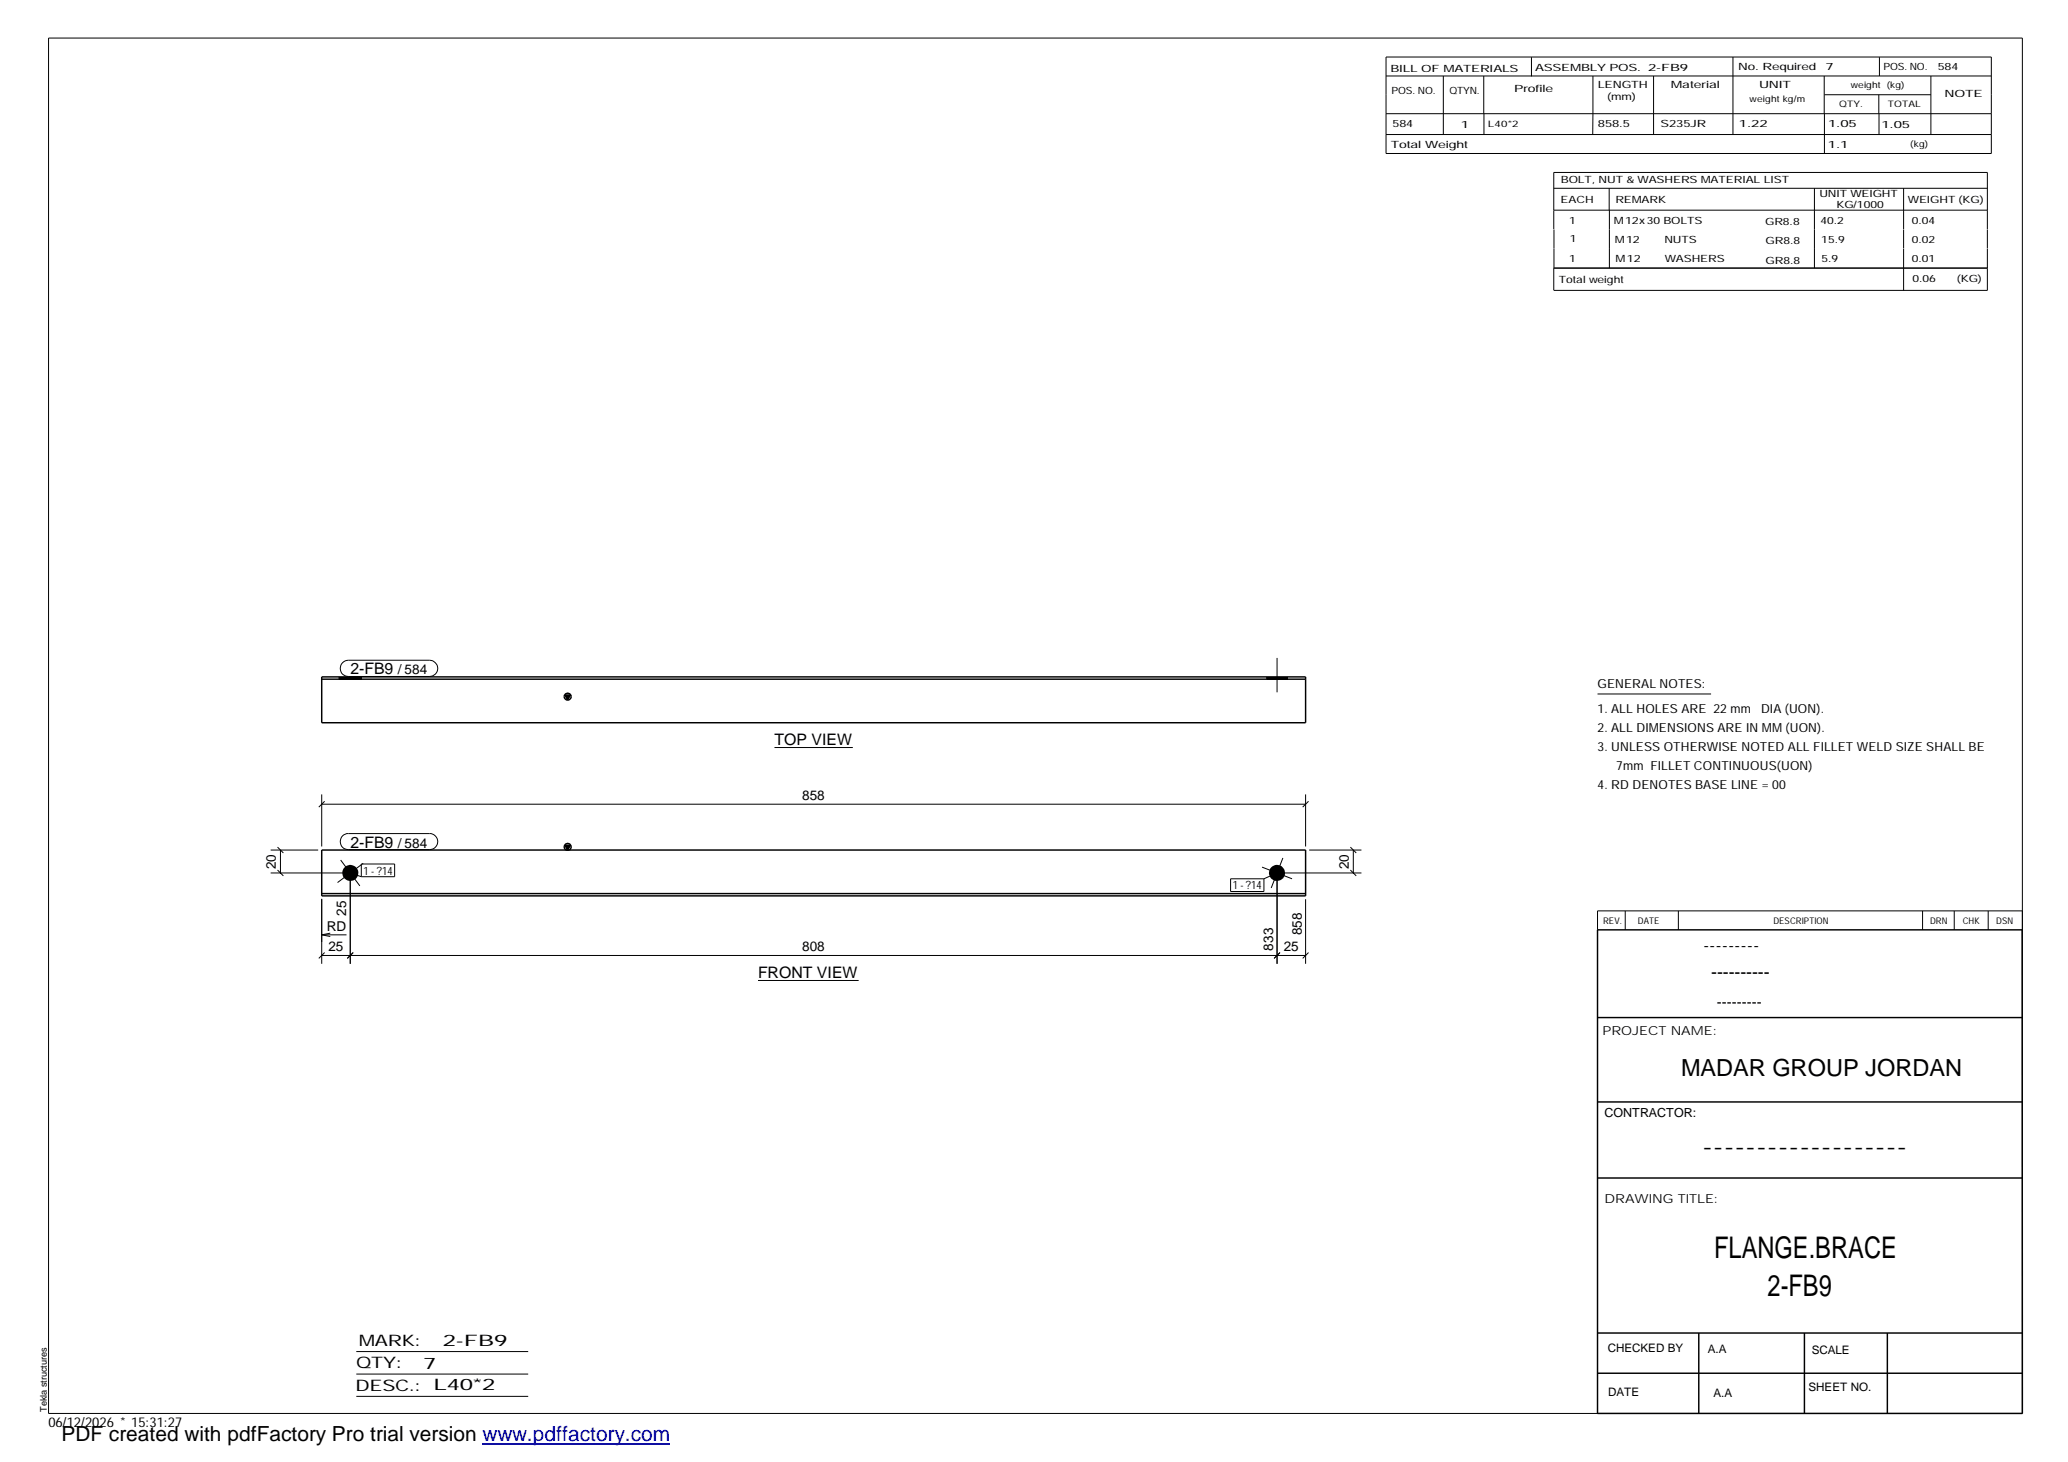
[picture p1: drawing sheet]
<svg xmlns="http://www.w3.org/2000/svg" width="420mm" height="297mm" viewBox="0 0 420 297" stroke-linecap="round" stroke-linejoin="round" font-family="sans-serif">
<defs><g id="words">
<g font-size="6.1">
<text x="348.3" y="255.5">FLANGE.BRACE</text>
<text x="359.1" y="263.3">2-FB9</text>
</g>
<text font-size="4.8" x="341.5" y="218.6">MADAR GROUP JORDAN</text>
<text font-size="4.2" x="12.5" y="292.7">PDF created with pdfFactory Pro trial version www.pdffactory.com</text>
<g font-size="3.6">
<text x="346.1" y="193.2">---------</text>
<text x="347.7" y="198.6">----------</text>
<text x="345.8" y="234.2">-------------------</text>
</g>
<g font-size="3.2">
<text x="71.2" y="137">2-FB9</text>
<text x="157.4" y="151.4">TOP VIEW</text>
<text x="71.2" y="172.2">2-FB9</text>
<text x="154" y="198.7">FRONT VIEW</text>
<text x="72.9" y="273.5">MARK:</text>
<text x="90" y="273.5">2-FB9</text>
<text x="72.4" y="278">QTY:</text>
<text x="86" y="278.1">7</text>
<text x="72.2" y="282.6">DESC.:</text>
<text x="88.1" y="282.4">L40*2</text>
</g>
<text font-size="3" x="348.8" y="204.5">---------</text>
<g font-size="2.8">
<text x="80.8" y="137">/ 584</text>
<text x="163" y="162.5">858</text>
<text x="80.8" y="172.2">/ 584</text>
<text x="56" y="176.6" transform="rotate(-90 56 176.6)">20</text>
<text x="274" y="176.6" transform="rotate(-90 274 176.6)">20</text>
<text x="66.4" y="189.1">RD</text>
<text x="70.4" y="186.1" transform="rotate(-90 70.4 186.1)">25</text>
<text x="264.5" y="190.1" transform="rotate(-90 264.5 190.1)">858</text>
<text x="66.7" y="193.2">25</text>
<text x="163" y="193.2">808</text>
<text x="258.7" y="193.2" transform="rotate(-90 258.7 193.2)">833</text>
<text x="260.8" y="193.2">25</text>
<text x="9.8" y="290">06/12/2026 * 15:31:27</text>
</g>
<g font-size="2.5">
<text x="324.6" y="139.9">GENERAL NOTES:</text>
<text x="324.6" y="148.7">2. ALL DIMENSIONS ARE IN MM (UON).</text>
<text x="324.6" y="144.9">1. ALL HOLES ARE 22 mm</text>
<text x="357.8" y="144.9">DIA (UON).</text>
<text x="324.6" y="152.5">3. UNLESS OTHERWISE NOTED ALL FILLET WELD SIZE SHALL BE</text>
<text x="324.6" y="160.2">4. RD DENOTES BASE LINE = 00</text>
<text x="328.4" y="156.4">7mm FILLET CONTINUOUS(UON)</text>
<text x="325.6" y="210.3">PROJECT NAME:</text>
<text x="326" y="226.9">CONTRACTOR:</text>
<text x="326" y="244.4">DRAWING TITLE:</text>
</g>
<g font-size="2.4">
<text x="326.7" y="274.7">CHECKED BY</text>
<text x="347" y="275">A.A</text>
<text x="368.1" y="275.1">SCALE</text>
<text x="326.7" y="283.6">DATE</text>
<text x="348.1" y="283.9">A.A</text>
<text x="367.5" y="282.6">SHEET NO.</text>
</g>
<g font-size="2.3">
<text x="73.8" y="177.7">1 - ?14</text>
<text x="250.4" y="180.7">1 - ?14</text>
</g>
<g font-size="2">
<text x="282.5" y="14.6">BILL OF MATERIALS</text>
<text x="311.9" y="14.4">ASSEMBLY POS.</text>
<text x="324.6" y="17.9">LENGTH</text>
<text x="334.9" y="14.4">2-FB9</text>
<text x="339.5" y="17.9">Material</text>
<text x="353.1" y="14.2">No. Required</text>
<text x="357.4" y="17.9">UNIT</text>
<text x="370.9" y="14.2">7</text>
<text x="382.7" y="14.2">POS. NO.</text>
<text x="393.7" y="14.3">584</text>
<text x="282.7" y="19.1">POS. NO.</text>
<text x="294.5" y="19">QTYN.</text>
<text x="307.6" y="18.7">Profile</text>
<text x="326.5" y="20.4">(mm)</text>
<text x="395.1" y="19.6">NOTE</text>
<text x="282.9" y="25.8">584</text>
<text x="296.8" y="26">1</text>
<text x="324.7" y="25.9">858.5</text>
<text x="337.4" y="25.9">S235JR</text>
<text x="353.3" y="25.9">1.22</text>
<text x="371.4" y="25.9">1.05</text>
<text x="382.3" y="25.9">1.05</text>
<text x="282.6" y="30.1">Total Weight</text>
<text x="371.4" y="30">1.1</text>
<text x="317.1" y="41.3">EACH</text>
<text x="317.1" y="37.2">BOLT, NUT &amp; WASHERS MATERIAL LIST</text>
<text x="328.2" y="41.3">REMARK</text>
<text x="369.7" y="40.1">UNIT WEIGHT</text>
<text x="387.6" y="41.2">WEIGHT (KG)</text>
<text x="318.8" y="45.4">1</text>
<text x="327.9" y="45.6">M12x30 BOLTS</text>
<text x="358.6" y="45.6">GR8.8</text>
<text x="369.9" y="45.5">40.2</text>
<text x="373.1" y="42.2">KG/1000</text>
<text x="388.4" y="45.5">0.04</text>
<text x="318.8" y="53.3">1</text>
<text x="318.9" y="49.2">1</text>
<text x="328.1" y="49.3">M12</text>
<text x="328.3" y="53.3">M12</text>
<text x="338.2" y="49.4">NUTS</text>
<text x="338.2" y="53.3">WASHERS</text>
<text x="358.7" y="49.6">GR8.8</text>
<text x="358.7" y="53.5">GR8.8</text>
<text x="370" y="49.3">15.9</text>
<text x="370.1" y="53.2">5.9</text>
<text x="388.4" y="49.4">0.02</text>
<text x="388.4" y="53.3">0.01</text>
<text x="316.7" y="57.5">Total weight</text>
<text x="388.6" y="57.3">0.06</text>
<text x="397.6" y="57.3">(KG)</text>
</g>
<g font-size="1.9">
<text x="325.7" y="187.8">REV.</text>
<text x="332.8" y="187.6">DATE</text>
<text x="360.3" y="187.7">DESCRIPTION</text>
<text x="392.1" y="187.6">DRN</text>
<text x="398.8" y="187.6">CHK</text>
<text x="405.6" y="187.7">DSN</text>
<text x="9.5" y="286.8" transform="rotate(-90 9.5 286.8)">Tekla structures</text>
</g>
<g font-size="1.8">
<text x="376" y="17.9">weight (kg)</text>
<text x="355.5" y="20.7">weight kg/m</text>
<text x="373.6" y="21.7">QTY.</text>
<text x="383.5" y="21.8">TOTAL</text>
<text x="302.3" y="25.9">L40*2</text>
<text x="388.1" y="29.8">(kg)</text>
</g>
</g></defs>
<g fill="#000">
<path d="M114.8 141.2h1.1l-.6 1zM114.8 171.7h1.1l-.6 1z"/>
<path d="M68.9 137.5h4.5v.5h-4.5z" fill-rule="evenodd"/>
<path d="M257.3 137.5h4.3v.5h-4.3z" fill-rule="evenodd"/>
<circle cx="71.2" cy="177.4" r="1.63"/>
<circle cx="259.5" cy="177.4" r="1.63"/>
</g>
<g fill="none" stroke="#000" stroke-width=".2">
<path d="M9.9 7.7h401v279.5h-401zM281.6 11.6h123v19.6h-123zM281.6 15.4h123M293.2 15.4v11.9M301.5 15.4v7.7M311.1 11.6v3.9M323.6 15.4v11.9M336 15.4v11.9M352.1 11.6v15.7M370.6 15.4v7.7M370.7 19.2h21.6M381.7 19.2v3.9"/>
<path d="M381.8 11.6v3.8M392.3 15.4v11.9M281.6 23.1h123M281.6 27.3h123M301.5 23.1v4.2M315.7 38.3h88.1M326.9 38.3v4.4M368.6 38.3v16.2M370.7 23.1v8.1M381.8 23.1v4.2M386.8 38.3v8.3M315.7 42.7h88.1"/>
<path d="M315.7 46.6v-11.6h88.1v11.6M315.7 46.6v7.9M327 42.7v11.8M386.8 46.6v3.9M386.8 50.6v8.4M403.8 46.6v3.9M403.8 50.6v8.4h-88.1M403.8 54.5h-88.1v4.5M68.9 137.5v.5M69.6 134.6l.5-.3 .7-.2h16.5a1.65 1.65 0 0 1 1.6 1.7 1.65 1.65 0 0 1-1.6 1.6h-16.5a1.65 1.65 0 0 1-1.5-1 1.65 1.65 0 0 1 .3-1.8zM71.2 137.5v.5M73.4 137.5v.5"/>
<path d="M257.3 137.5v.5M259.5 133.7v7M261.6 137.5v.5M157.4 151.9h15.9M324.6 141h23M55 177.4h15.5M55 172.7h9.6M56.4 176.8l1.2 1.2M56.4 172.1l1.2 1.2M57 172.7v4.7M65.4 163.4h199.9M65.4 161.4v10.6"/>
<path d="M66 162.8l-1.2 1.2M69.2 174.7l3.9 5.3M69.6 169.8l.8-.4h16.9a1.63 1.63 0 0 1 1.6 1.6 1.63 1.63 0 0 1-1.6 1.6h-16.5a1.65 1.65 0 0 1-1.5-1 1.65 1.65 0 0 1 .3-1.8zM71.2 178v17.8M71.2 177.4l2.2 .7M73.4 175.5h6.8v2.6h-6.8zM73.5 175.6l-4.9 3.7M73.8 175.4l-.3 .2M250 178.5h6.8v2.6h-6.8zM256.4 176.2l6.1 2.3M259.5 178v17.8M259.5 177.4l-2.7 1.1"/>
<path d="M260.1 177.4h16.5M260.6 174.3l-2.3 6.1M265.3 161.4v10.6M265.9 162.8l-1.2 1.2M266 172.7h10.6M274.4 176.8l1.1 1.2M274.4 172.1l1.1 1.2M275 172.7v4.7M65.4 182.6v13.2M65.4 194.1h199.9M65.4 189.9l1.7 .4M65.4 189.9h5"/>
<path d="M66 193.5l-1.2 1.2M67.1 189.6l-1.7 .3M71.8 193.5l-1.2 1.2M154 199.2h20.5M260.1 193.5l-1.2 1.2M265.3 182.7v13.1M265.9 193.5l-1.2 1.2M330.2 185.1v3.8M341 185.1v3.8M390.6 185.1v3.8M397 185.1v3.8M403.9 185.1v3.8"/>
<path d="M410.9 185.1h-86.3v3.8M72.4 274.6h34.9M72.4 279.2h34.9M72.4 283.7h34.9"/>
</g>
<g fill="none" stroke="#000" stroke-width=".3">
<path d="M65.4 137.5h199.9v9.3h-199.9zM65.4 138h199.9M114.8 141.2h1.1l-.6 1zM65.4 172.7h199.9v9.3h-199.9zM114.8 171.7h1.1l-.6 1zM65.4 181.6h199.9M324.6 188.9h86.2l.1 98.3h-86.3zM324.6 206.7h86.3M324.6 239.3h86.3M324.6 223.9h86.3M324.6 270.8h86.3M324.6 279h86.3"/>
<path d="M345.1 270.8v16.4M366.6 270.8v16.4M383.5 270.8v16.4"/>
<circle cx="115.3" cy="141.5" r=".7"/>
<circle cx="115.3" cy="172.1" r=".71"/>
</g>
<path d="M98 293.3h38.2" fill="none" stroke="#00f" stroke-width=".3"/>
<use href="#words"/>
</svg>
